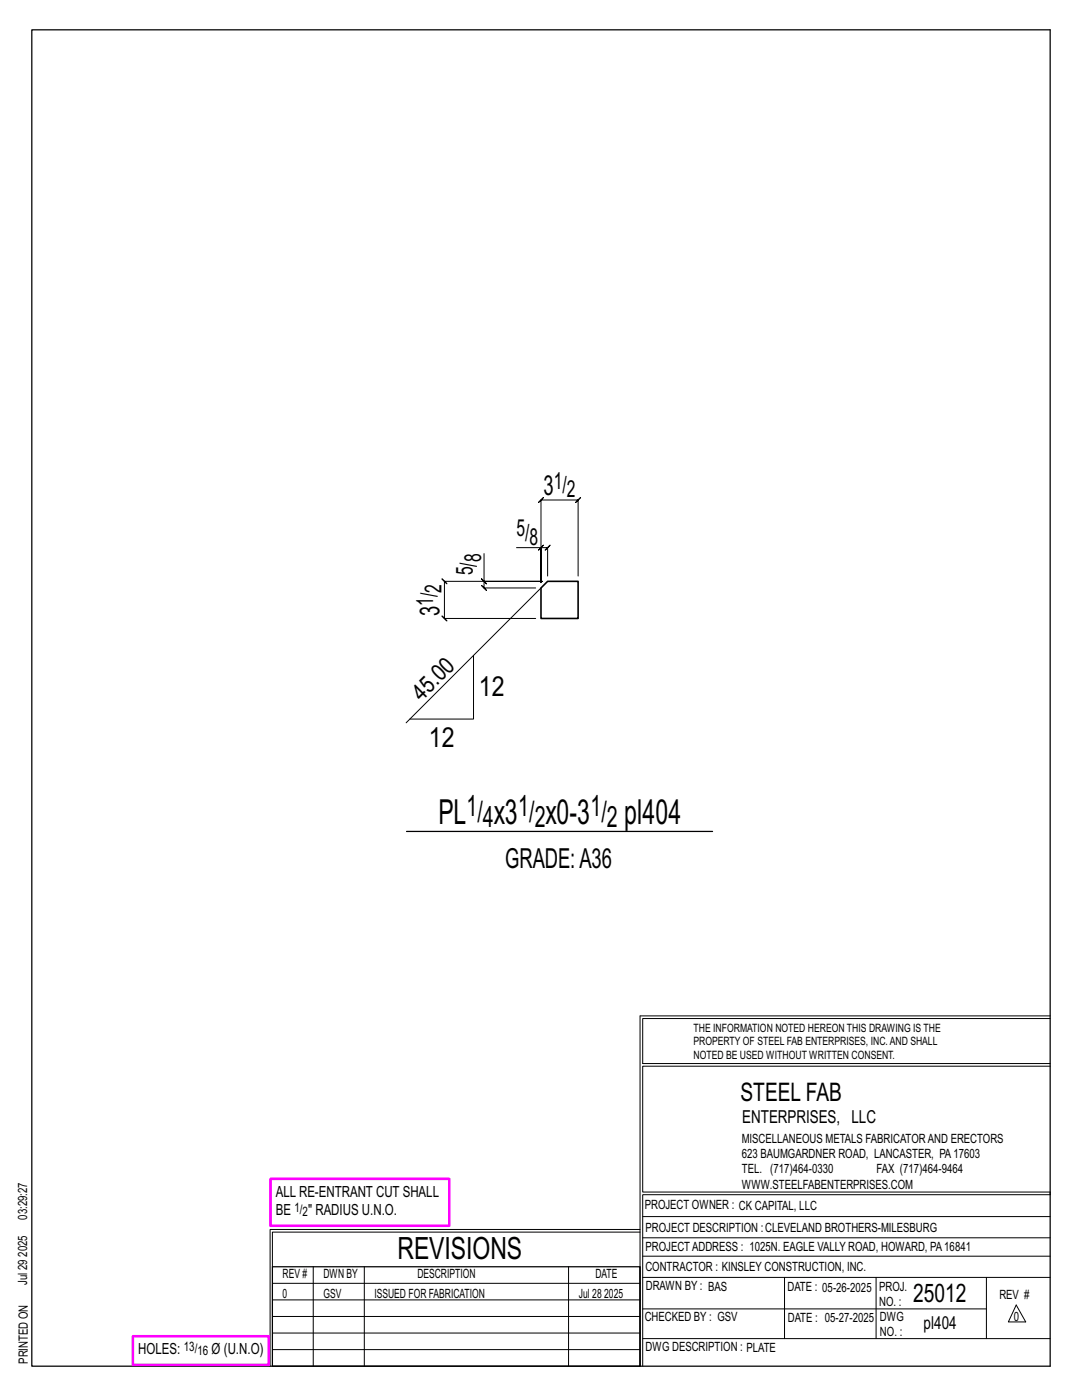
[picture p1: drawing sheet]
<svg xmlns="http://www.w3.org/2000/svg" width="216mm" height="279mm" viewBox="0 0 216 279" stroke-linecap="round" stroke-linejoin="round" font-family="sans-serif">
<defs><g id="words">
<g font-size="6.9">
<text x="87.5" y="164.5">PL</text>
<text x="98.6" y="164.5">x3</text>
<text x="108.9" y="164.5">x0-3</text>
<text x="124.6" y="164.5">pl404</text>
</g>
<text font-size="6.1" x="79.3" y="251.3">REVISIONS</text>
<g font-size="5.9">
<text x="93.1" y="162.9">1/</text>
<text x="96.4" y="165">4</text>
<text x="103.4" y="162.9">1/</text>
<text x="106.7" y="165">2</text>
<text x="117.8" y="162.9">1/</text>
<text x="121.1" y="165">2</text>
</g>
<g font-size="5.5">
<text x="108.4" y="98.8">3</text>
<text x="87.7" y="122.9" transform="rotate(-90 87.7 122.9)">3</text>
<text x="95.5" y="138.9">12</text>
<text x="85.6" y="149.1">12</text>
<text x="100.8" y="173.2">GRADE:A36</text>
</g>
<g font-size="5.1">
<text x="147.8" y="219.8">STEEL FAB</text>
<text x="182.2" y="259.9">25012</text>
</g>
<g font-size="4.7">
<text x="110.5" y="97.6">1/</text>
<text x="113.1" y="99.2">2</text>
<text x="103.1" y="107.1">5/</text>
<text x="96" y="112.2" transform="rotate(-90 96 112.2)">8</text>
<text x="105.7" y="108.7">8</text>
<text x="88.1" y="118.3" transform="rotate(-90 88.1 118.3)">2</text>
<text x="94.3" y="114.8" transform="rotate(-90 94.3 114.8)">5/</text>
<text x="86.4" y="120.9" transform="rotate(-90 86.4 120.9)">1/</text>
<text x="84.1" y="140" transform="rotate(-45 84.1 140)">45.0</text>
</g>
<g font-size="3.6">
<text x="148.1" y="224.1">ENTERPRISES, LLC</text>
<text x="184.3" y="265.2">pl404</text>
</g>
<g font-size="3.1">
<text x="55" y="238.9">ALL RE-ENTRANT CUT SHALL</text>
<text x="55" y="242.5">BE</text>
<text x="61.5" y="242.5">&quot; RADIUS U.N.O.</text>
<text x="27.6" y="270.2">HOLES:</text>
<text x="42.2" y="270.2">Ø (U.N.O)</text>
</g>
<g font-size="2.6">
<text x="58.8" y="241.8">1/</text>
<text x="60.4" y="242.7">2</text>
<text x="36.7" y="269.6">13/</text>
<text x="39.4" y="270.5">16</text>
</g>
<g font-size="2.5">
<text x="148" y="231.2">623 BAUMGARDNER ROAD, LANCASTER, PA17603</text>
<text x="148" y="228.1">MISCELLANEOUS METALS FABRICATORAND ERECTORS</text>
<text x="148" y="237.2">WWW.STEELFABENTERPRISES.COM</text>
<text x="148" y="234.2">TEL. (717)464-0330</text>
<text x="174.9" y="234.2">FAX (717)464-9464</text>
<text x="5.4" y="243.4" transform="rotate(-90 5.4 243.4)">03:29:27</text>
<text x="128.7" y="241.3">PROJECT OWNER : CK CAPITAL, LLC</text>
<text x="128.8" y="246">PROJECT DESCRIPTION :CLEVELAND BROTHERS-MILESBURG</text>
<text x="5.4" y="250.8" transform="rotate(-90 5.4 250.8)">2025</text>
<text x="128.8" y="249.7">PROJECTADDRESS : 1025N. EAGLE VALLY ROAD, HOWARD, PA16841</text>
<text x="5.4" y="256.5" transform="rotate(-90 5.4 256.5)">Jul 29</text>
<text x="56.4" y="255">REV #</text>
<text x="64.5" y="255">DWN BY</text>
<text x="83.3" y="255">DESCRIPTION</text>
<text x="118.8" y="255">DATE</text>
<text x="128.8" y="253.7">CONTRACTOR : KINSLEY CONSTRUCTION, INC.</text>
<text x="128.9" y="257.5">DRAWN BY : BAS</text>
<text x="157.1" y="257.6">DATE : 05-26-2025</text>
<text x="175.4" y="257.7">PROJ.</text>
<text x="56.4" y="259">0</text>
<text x="64.5" y="259">GSV</text>
<text x="74.7" y="259">ISSUED FOR FABRICATION</text>
<text x="115.5" y="259">Jul 28</text>
<text x="120.6" y="259">2025</text>
<text x="128.6" y="263.7">CHECKED BY : GSV</text>
<text x="157.2" y="263.7">DATE : 05-27-2025</text>
<text x="175.4" y="260.7">NO. :</text>
<text x="175.6" y="263.7">DWG</text>
<text x="199.4" y="259.2">REV #</text>
<text x="202.3" y="263.7">0</text>
<text x="128.8" y="269.7">DWG DESCRIPTION : PLATE</text>
<text x="175.6" y="266.7">NO. :</text>
<text x="5.5" y="272.2" transform="rotate(-90 5.5 272.2)">PRINTED ON</text>
</g>
<g font-size="2.3">
<text x="138.4" y="208.6">PROPERTY OF STEEL FAB ENTERPRISES, INC.AND SHALL</text>
<text x="138.4" y="205.9">THE INFORMATION NOTED HEREON THIS DRAWING IS THE</text>
<text x="138.4" y="211.3">NOTED BE USED WITHOUT WRITTEN CONSENT.</text>
</g>
</g></defs>
<g fill="none" stroke="#000" stroke-width=".2">
<path d="M96.1 115.5l1 1zM96.6 110.5v5.5h11.6h-19.5l-.5-.5 1 1-.5-.5v7.4l-.5-.5 1 1-.5-.5h18.2M96.6 116v1.3l-.5-.5 1 1-.5-.5h10.3M103.1 109.3h4.8v7v-16.5l-.5 .5 1-1-.5 .5h7.5l-.5 .5 1-1-.5 .5v15.2M107.9 109.3l.5-.5-1 1zM107.9 109.3h1.4l-.5 .5 1-1-.5 .5v5.7M107.9 117.3l-26.9 27M94.5 130.8v12.7h-12.7M127.7 202.7v70M127.7 202.7h81.8M209.5 203.3h-81.3v9h81.3M209.5 212.8h-81.3v25.1h81.3v.5h-81.3v34.3"/>
<path d="M54.4 259.4h73.3M54.4 256.1h73.3M62.5 252.8v19.9M72.7 252.8v19.9M113.4 252.8v19.9M127.7 245.4h-73.8v27.3M127.7 245.9h-73.3v6.9M128.2 242.8h81.3M128.2 254.9h81.3M128.2 250.7h81.3M128.2 247h81.3M156.5 254.9v12.2"/>
<path d="M174.8 254.9v12.2M196.8 254.9v12.2M54.4 269.3h73.3M54.4 266h73.3M54.4 262.7h73.3M128.2 261.2h68.6M128.2 267.1h81.3M202.8 260.4l1.9 3.4h-3.5z"/>
</g>
<path d="M6.3 6h203.2v266.7h-203.2zM81.1 165.9h61.1M54.4 252.8h73.3v19.9h-73.3z" fill="none" stroke="#000" stroke-width=".25"/>
<path d="M54 235.3h35.6v9.3h-35.6zM26.5 266.7h27.1v5.7h-27.1z" fill="none" stroke="#f0f" stroke-width=".5"/>
<path d="M107.9 117.3l1.4-1.3h6.1v7.4h-7.5z" fill="none" stroke="#000" stroke-width=".32"/>
<use href="#words"/>
</svg>
